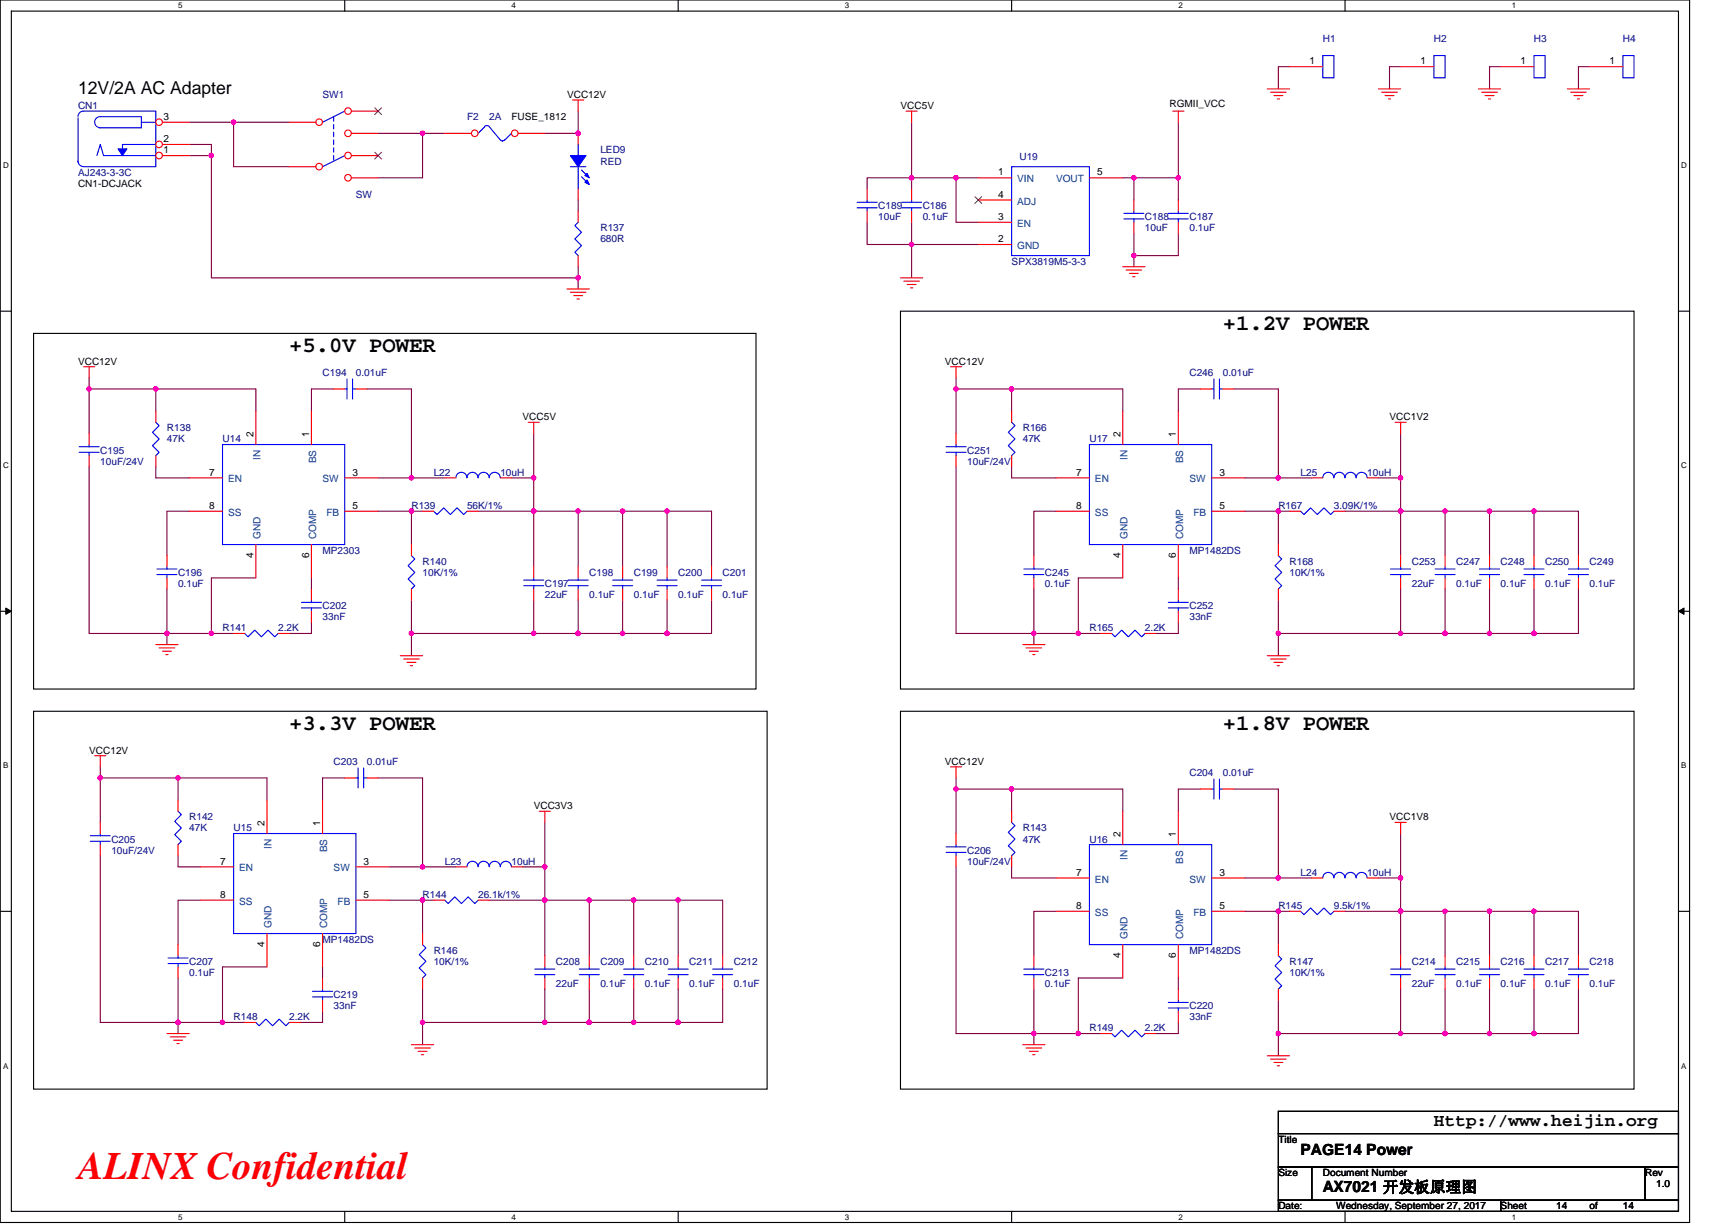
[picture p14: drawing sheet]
<svg xmlns="http://www.w3.org/2000/svg" width="297mm" height="210mm" viewBox="0 0 297 210" stroke-linecap="round" stroke-linejoin="round" font-family="sans-serif">
<defs><g id="words">
<text font-size="6.7" fill="#f00" x="13.4" y="202.2">ALINX Confidential</text>
<g font-size="3.8">
<text x="209.6" y="56.5">+1.2V POWER</text>
<text x="49.6" y="60.3">+5.0V POWER</text>
<text x="49.6" y="125.1">+3.3V POWER</text>
<text x="209.6" y="125.1">+1.8V POWER</text>
</g>
<g font-size="3">
<text x="13.4" y="16.1">12V/2A AC Adapter</text>
<text x="245.8" y="193.1">Http://www.heijin.org</text>
</g>
<g font-size="2.7">
<text x="222.9" y="197.9">PAGE14 Power</text>
<text x="226.7" y="204.4">AX7021 开发板原理图</text>
</g>
<g font-size="1.7">
<text x="224.4" y="11">1</text>
<text x="243.5" y="11">1</text>
<text x="260.6" y="11">1</text>
<text x="275.9" y="11">1</text>
<text x="97.2" y="16.8">VCC12V</text>
<text x="28" y="20.6">3</text>
<text x="87.7" y="20.6">FUSE_1812</text>
<text x="154.3" y="18.7">VCC5V</text>
<text x="200.4" y="18.3">RGMII_VCC</text>
<text x="28" y="26.3">1</text>
<text x="28" y="24.4">2</text>
<text x="13.4" y="32">CN1-DCJACK</text>
<text x="171.1" y="30.1">1</text>
<text x="171.1" y="33.9">4</text>
<text x="188.1" y="30.1">5</text>
<text x="171.1" y="37.7">3</text>
<text x="171.1" y="41.5">2</text>
<text x="13.4" y="62.5">VCC12V</text>
<text x="162" y="62.5">VCC12V</text>
<text x="43.5" y="74.9" transform="rotate(-90 43.5 74.9)">2</text>
<text x="53" y="74.9" transform="rotate(-90 53 74.9)">1</text>
<text x="89.6" y="72">VCC5V</text>
<text x="192" y="74.9" transform="rotate(-90 192 74.9)">2</text>
<text x="201.6" y="74.9" transform="rotate(-90 201.6 74.9)">1</text>
<text x="238.2" y="72">VCC1V2</text>
<text x="35.9" y="81.5">7</text>
<text x="60.4" y="81.5">3</text>
<text x="184.4" y="81.5">7</text>
<text x="209" y="81.5">3</text>
<text x="35.9" y="87.2">8</text>
<text x="60.4" y="87.2">5</text>
<text x="184.4" y="87.2">8</text>
<text x="209" y="87.2">5</text>
<text x="43.5" y="95.6" transform="rotate(-90 43.5 95.6)">4</text>
<text x="53" y="95.6" transform="rotate(-90 53 95.6)">6</text>
<text x="192" y="95.6" transform="rotate(-90 192 95.6)">4</text>
<text x="201.6" y="95.6" transform="rotate(-90 201.6 95.6)">6</text>
<text x="15.3" y="129.2">VCC12V</text>
<text x="162" y="131.1">VCC12V</text>
<text x="45.4" y="141.5" transform="rotate(-90 45.4 141.5)">2</text>
<text x="54.9" y="141.5" transform="rotate(-90 54.9 141.5)">1</text>
<text x="91.5" y="138.7">VCC3V3</text>
<text x="192" y="143.4" transform="rotate(-90 192 143.4)">2</text>
<text x="201.6" y="143.4" transform="rotate(-90 201.6 143.4)">1</text>
<text x="238.2" y="140.6">VCC1V8</text>
<text x="37.8" y="148.2">7</text>
<text x="62.3" y="148.2">3</text>
<text x="37.8" y="153.9">8</text>
<text x="62.3" y="153.9">5</text>
<text x="184.4" y="150.1">7</text>
<text x="184.4" y="155.8">8</text>
<text x="209" y="155.8">5</text>
<text x="209" y="150.1">3</text>
<text x="45.4" y="162.3" transform="rotate(-90 45.4 162.3)">4</text>
<text x="54.9" y="162.3" transform="rotate(-90 54.9 162.3)">6</text>
<text x="192" y="164.2" transform="rotate(-90 192 164.2)">4</text>
<text x="201.6" y="164.2" transform="rotate(-90 201.6 164.2)">6</text>
<text x="219.1" y="195.9">Title</text>
<text x="219.1" y="201.6">Size</text>
<text x="226.7" y="201.6">Document Number</text>
<text x="282" y="201.6">Rev</text>
<text x="283.9" y="203.5">1.0</text>
<text x="219.1" y="207.3">Date:</text>
<text x="229" y="207.3">Wednesday, September 27, 2017</text>
<text x="257.2" y="207.3">Sheet</text>
<text x="266.7" y="207.3">14</text>
<text x="272.5" y="207.3">of</text>
<text x="278.2" y="207.3">14</text>
</g>
<g font-size="1.7" fill="#000080">
<text x="226.7" y="7.3">H1</text>
<text x="245.8" y="7.3">H2</text>
<text x="262.9" y="7.3">H3</text>
<text x="278.2" y="7.3">H4</text>
<text x="55.3" y="16.8">SW1</text>
<text x="13.4" y="18.7">CN1</text>
<text x="80" y="20.6">F2</text>
<text x="83.9" y="20.6">2A</text>
<text x="102.9" y="26.3">LED9</text>
<text x="102.9" y="28.2">RED</text>
<text x="174.7" y="27.5">U19</text>
<text x="13.4" y="30.1">AJ243-3-3C</text>
<text x="61" y="33.9">SW</text>
<text x="150.5" y="35.8">C189</text>
<text x="158.2" y="35.8">C186</text>
<text x="102.9" y="39.6">R137</text>
<text x="102.9" y="41.6">680R</text>
<text x="150.5" y="37.7">10uF</text>
<text x="158.2" y="37.7">0.1uF</text>
<text x="196.3" y="37.7">C188</text>
<text x="196.3" y="39.6">10uF</text>
<text x="203.9" y="37.7">C187</text>
<text x="203.9" y="39.6">0.1uF</text>
<text x="173.4" y="45.4">SPX3819M5-3-3</text>
<text x="55.3" y="64.4">C194</text>
<text x="61" y="64.4">0.01uF</text>
<text x="203.9" y="64.4">C246</text>
<text x="209.6" y="64.4">0.01uF</text>
<text x="17.2" y="77.7">C195</text>
<text x="28.6" y="73.9">R138</text>
<text x="28.6" y="75.8">47K</text>
<text x="38.1" y="75.8">U14</text>
<text x="165.8" y="77.7">C251</text>
<text x="175.3" y="73.9">R166</text>
<text x="175.3" y="75.8">47K</text>
<text x="186.7" y="75.8">U17</text>
<text x="17.2" y="79.7">10uF/24V</text>
<text x="74.3" y="81.6">L22</text>
<text x="85.8" y="81.6">10uH</text>
<text x="165.8" y="79.7">10uF/24V</text>
<text x="222.9" y="81.6">L25</text>
<text x="234.4" y="81.6">10uH</text>
<text x="70.5" y="87.3">R139</text>
<text x="80" y="87.3">56K/1%</text>
<text x="219.1" y="87.3">R167</text>
<text x="228.6" y="87.3">3.09K/1%</text>
<text x="55.3" y="94.9">MP2303</text>
<text x="203.9" y="94.9">MP1482DS</text>
<text x="30.5" y="98.7">C196</text>
<text x="30.5" y="100.6">0.1uF</text>
<text x="72.4" y="96.8">R140</text>
<text x="72.4" y="98.7">10K/1%</text>
<text x="93.4" y="100.6">C197</text>
<text x="101" y="98.7">C198</text>
<text x="108.6" y="98.7">C199</text>
<text x="116.2" y="98.7">C200</text>
<text x="123.9" y="98.7">C201</text>
<text x="179.1" y="98.7">C245</text>
<text x="179.1" y="100.6">0.1uF</text>
<text x="221" y="96.8">R168</text>
<text x="221" y="98.7">10K/1%</text>
<text x="242" y="96.8">C253</text>
<text x="242" y="100.6">22uF</text>
<text x="249.6" y="96.8">C247</text>
<text x="249.6" y="100.6">0.1uF</text>
<text x="257.2" y="96.8">C248</text>
<text x="257.2" y="100.6">0.1uF</text>
<text x="264.8" y="96.8">C250</text>
<text x="264.8" y="100.6">0.1uF</text>
<text x="272.5" y="96.8">C249</text>
<text x="272.5" y="100.6">0.1uF</text>
<text x="55.3" y="104.4">C202</text>
<text x="55.3" y="106.3">33nF</text>
<text x="93.4" y="102.5">22uF</text>
<text x="101" y="102.5">0.1uF</text>
<text x="108.6" y="102.5">0.1uF</text>
<text x="116.2" y="102.5">0.1uF</text>
<text x="123.9" y="102.5">0.1uF</text>
<text x="203.9" y="104.4">C252</text>
<text x="203.9" y="106.3">33nF</text>
<text x="38.1" y="108.2">R141</text>
<text x="47.7" y="108.2">2.2K</text>
<text x="186.7" y="108.2">R165</text>
<text x="196.3" y="108.2">2.2K</text>
<text x="57.2" y="131.1">C203</text>
<text x="62.9" y="131.1">0.01uF</text>
<text x="203.9" y="133">C204</text>
<text x="209.6" y="133">0.01uF</text>
<text x="32.4" y="140.6">R142</text>
<text x="32.4" y="142.5">47K</text>
<text x="40" y="142.5">U15</text>
<text x="175.3" y="142.5">R143</text>
<text x="19.1" y="144.4">C205</text>
<text x="19.1" y="146.3">10uF/24V</text>
<text x="76.2" y="148.2">L23</text>
<text x="87.7" y="148.2">10uH</text>
<text x="165.8" y="146.3">C206</text>
<text x="165.8" y="148.2">10uF/24V</text>
<text x="175.3" y="144.4">47K</text>
<text x="186.7" y="144.4">U16</text>
<text x="72.4" y="153.9">R144</text>
<text x="82" y="153.9">26.1k/1%</text>
<text x="219.1" y="155.9">R145</text>
<text x="222.9" y="150.1">L24</text>
<text x="228.6" y="155.9">9.5k/1%</text>
<text x="234.4" y="150.1">10uH</text>
<text x="55.3" y="161.6">MP1482DS</text>
<text x="32.4" y="165.4">C207</text>
<text x="32.4" y="167.3">0.1uF</text>
<text x="74.3" y="163.5">R146</text>
<text x="74.3" y="165.4">10K/1%</text>
<text x="95.3" y="165.4">C208</text>
<text x="102.9" y="165.4">C209</text>
<text x="110.5" y="165.4">C210</text>
<text x="118.1" y="165.4">C211</text>
<text x="125.8" y="165.4">C212</text>
<text x="179.1" y="167.3">C213</text>
<text x="203.9" y="163.5">MP1482DS</text>
<text x="221" y="165.4">R147</text>
<text x="221" y="167.3">10K/1%</text>
<text x="242" y="165.4">C214</text>
<text x="249.6" y="165.4">C215</text>
<text x="257.2" y="165.4">C216</text>
<text x="264.8" y="165.4">C217</text>
<text x="272.5" y="165.4">C218</text>
<text x="57.2" y="171.1">C219</text>
<text x="57.2" y="173">33nF</text>
<text x="95.3" y="169.2">22uF</text>
<text x="102.9" y="169.2">0.1uF</text>
<text x="110.5" y="169.2">0.1uF</text>
<text x="118.1" y="169.2">0.1uF</text>
<text x="125.8" y="169.2">0.1uF</text>
<text x="179.1" y="169.2">0.1uF</text>
<text x="203.9" y="173">C220</text>
<text x="242" y="169.2">22uF</text>
<text x="249.6" y="169.2">0.1uF</text>
<text x="257.2" y="169.2">0.1uF</text>
<text x="264.8" y="169.2">0.1uF</text>
<text x="272.5" y="169.2">0.1uF</text>
<text x="40" y="174.9">R148</text>
<text x="49.6" y="174.9">2.2K</text>
<text x="186.7" y="176.8">R149</text>
<text x="196.3" y="176.8">2.2K</text>
<text x="203.9" y="174.9">33nF</text>
</g>
<g font-size="1.7" fill="#004080">
<text x="174.3" y="31.3">VIN</text>
<text x="174.3" y="35.1">ADJ</text>
<text x="181" y="31.3">VOUT</text>
<text x="174.3" y="38.9">EN</text>
<text x="174.3" y="42.7">GND</text>
<text x="39.1" y="82.7">EN</text>
<text x="44.7" y="78.9" transform="rotate(-90 44.7 78.9)">IN</text>
<text x="54.2" y="79.4" transform="rotate(-90 54.2 79.4)">BS</text>
<text x="55.3" y="82.7">SW</text>
<text x="187.7" y="82.7">EN</text>
<text x="193.2" y="78.9" transform="rotate(-90 193.2 78.9)">IN</text>
<text x="202.8" y="79.4" transform="rotate(-90 202.8 79.4)">BS</text>
<text x="203.9" y="82.7">SW</text>
<text x="39.1" y="88.4">SS</text>
<text x="56" y="88.4">FB</text>
<text x="187.7" y="88.4">SS</text>
<text x="204.6" y="88.4">FB</text>
<text x="44.7" y="92.4" transform="rotate(-90 44.7 92.4)">GND</text>
<text x="54.2" y="92.4" transform="rotate(-90 54.2 92.4)">COMP</text>
<text x="193.2" y="92.4" transform="rotate(-90 193.2 92.4)">GND</text>
<text x="202.8" y="92.4" transform="rotate(-90 202.8 92.4)">COMP</text>
<text x="41" y="149.4">EN</text>
<text x="46.6" y="145.6" transform="rotate(-90 46.6 145.6)">IN</text>
<text x="56.1" y="146.1" transform="rotate(-90 56.1 146.1)">BS</text>
<text x="57.2" y="149.4">SW</text>
<text x="193.2" y="147.5" transform="rotate(-90 193.2 147.5)">IN</text>
<text x="202.8" y="148" transform="rotate(-90 202.8 148)">BS</text>
<text x="41" y="155.1">SS</text>
<text x="57.9" y="155.1">FB</text>
<text x="187.7" y="151.3">EN</text>
<text x="203.9" y="151.3">SW</text>
<text x="46.6" y="159.1" transform="rotate(-90 46.6 159.1)">GND</text>
<text x="56.1" y="159.1" transform="rotate(-90 56.1 159.1)">COMP</text>
<text x="187.7" y="157">SS</text>
<text x="193.2" y="161" transform="rotate(-90 193.2 161)">GND</text>
<text x="202.8" y="161" transform="rotate(-90 202.8 161)">COMP</text>
<text x="204.6" y="157">FB</text>
</g>
<g font-size="1.4">
<text x="30.5" y="1.4">5</text>
<text x="87.7" y="1.4">4</text>
<text x="144.8" y="1.4">3</text>
<text x="202" y="1.4">2</text>
<text x="259.1" y="1.4">1</text>
<text x=".5" y="28.9">D</text>
<text x="288.2" y="28.9">D</text>
<text x=".5" y="80.3">C</text>
<text x="288.2" y="80.3">C</text>
<text x=".5" y="131.7">B</text>
<text x="288.2" y="131.7">B</text>
<text x=".5" y="183.2">A</text>
<text x="288.2" y="183.2">A</text>
<text x="30.5" y="209.1">5</text>
<text x="87.7" y="209.1">4</text>
<text x="144.8" y="209.1">3</text>
<text x="202" y="209.1">2</text>
<text x="259.1" y="209.1">1</text>
</g>
</g></defs>
<path d="M0 0h289.6v209.5h-289.6zM1.9 1.9h285.8v205.7h-285.8z" fill="none" stroke="#000" stroke-width=".19"/>
<g fill="#fff">
<path d="M30.5 .2h.8v1.5h-.8z"/>
<path d="M30.5 207.8h.8v1.6h-.8z"/>
</g>
<path d="M59.1 0v1.9M59.1 207.6v1.9" fill="none" stroke="#000" stroke-width=".19"/>
<g fill="#fff">
<path d="M87.7 .2h.7v1.5h-.7z"/>
<path d="M87.7 207.8h.7v1.6h-.7z"/>
</g>
<path d="M116.2 0v1.9M116.2 207.6v1.9" fill="none" stroke="#000" stroke-width=".19"/>
<g fill="#fff">
<path d="M144.8 .2h.8v1.5h-.8z"/>
<path d="M144.8 207.8h.8v1.6h-.8z"/>
</g>
<path d="M173.4 0v1.9M173.4 207.6v1.9" fill="none" stroke="#000" stroke-width=".19"/>
<g fill="#fff">
<path d="M202 .2h.7v1.5h-.7z"/>
<path d="M202 207.8h.7v1.6h-.7z"/>
</g>
<path d="M230.5 0v1.9M230.5 207.6v1.9" fill="none" stroke="#000" stroke-width=".19"/>
<g fill="#fff">
<path d="M259.1 .2h.8v1.5h-.8z"/>
<path d="M259.1 207.8h.8v1.6h-.8z"/>
<path d="M.5 27.6h1v1.5h-1z"/>
<path d="M288.2 27.6h1v1.5h-1z"/>
<path d="M.5 79.1h1v1.5h-1z"/>
<path d="M288.2 79.1h1v1.5h-1z"/>
</g>
<path d="M0 53.3h1.9M287.7 53.3h1.9" fill="none" stroke="#000" stroke-width=".19"/>
<g fill="#fff">
<path d="M.5 130.5h.9v1.5h-.9z"/>
<path d="M288.2 130.5h.9v1.5h-.9z"/>
</g>
<path d="M0 104.8h1.9M287.7 104.8h1.9" fill="none" stroke="#000" stroke-width=".19"/>
<path d="M1 104.2l.9 .6-.9 .5zM287.7 104.8l.9-.6v1.1z" fill="#000" stroke="#000" stroke-width=".17"/>
<g fill="#fff">
<path d="M.5 181.9h.9v1.6h-.9z"/>
<path d="M288.2 181.9h.9v1.6h-.9z"/>
</g>
<g fill="none" stroke="#000" stroke-width=".19">
<path d="M5.8 57.1h123.8v61h-123.8zM154.3 53.3h125.8v64.8h-125.8zM5.8 121.9h125.7v64.8h-125.7zM154.3 121.9h125.8v64.8h-125.8zM0 156.2h1.9M287.7 156.2h1.9M219.1 190.5h68.6v3.8h-68.6zM219.1 194.3h68.6v5.7h-68.6zM219.1 200h5.7v5.7h-5.7zM219.1 205.7h38.1v1.9h-38.1zM224.8 200h57.2v5.7h-57.2zM257.2 205.7h30.5v1.9h-30.5z"/>
<path d="M282 200h5.7v5.7h-5.7z"/>
</g>
<g fill="none" stroke="#800040" stroke-width=".19">
<path d="M99.1 19v3.9h-5.7M221 11.4h-1.9v3.8M240.1 11.4h-1.9v3.8M257.2 11.4h-1.9v3.8M272.5 11.4h-2v3.8M32.4 26.7h3.8M32.4 24.8h3.8v1.9M32.4 21h7.6M36.2 26.7v20.9h62.9M40 21h9.6M40 21v7.6h9.6M64.8 22.9h7.6v7.6h-7.6"/>
<path d="M72.4 22.9h3.8M99.1 34.3v1.9M148.6 38.1v3.8h7.6M156.2 21v11.4M156.2 38.1v3.8M163.9 30.5v7.6h3.8M163.9 30.5h3.8M163.9 30.5h-15.3v1.9M192.4 30.5h1.9M194.3 30.5h7.7M194.3 30.5v3.8M202 21v9.5"/>
<path d="M202 30.5v3.8M99.1 47.6v1.9M99.1 45.7v1.9M156.2 41.9h11.5M156.2 41.9v5.7M194.3 40v3.8M194.3 43.8v1.9M202 40v3.8h-7.7M15.3 66.7h11.4v3.8M15.3 64.8v1.9M15.3 66.7v7.6M26.7 66.7h17.2v3.8"/>
<path d="M57.2 66.7h-3.8v3.8M62.9 66.7h7.6v15.2M91.5 74.3v7.6M163.9 64.8v1.9M163.9 66.7h9.5v3.8M163.9 66.7v7.6M173.4 66.7h19v3.8M205.8 66.7h-3.8v3.8M211.5 66.7h7.6v15.2M240.1 74.3v7.6M15.3 80v28.6h13.3M26.7 80v1.9h5.7"/>
<path d="M32.4 87.6h-3.8v7.6M43.9 99.1h-7.7v9.5M53.4 99.1v1.9M64.8 81.9h5.7M64.8 87.6h5.7M70.5 81.9h5.7M70.5 87.6v5.7M70.5 87.6h1.9M82 87.6h9.5M87.7 81.9h3.8M91.5 81.9v5.7M91.5 87.6v9.6"/>
<path d="M91.5 87.6h7.6M99.1 87.6v9.6M99.1 87.6h7.6M106.7 87.6v9.6M106.7 87.6h7.6M114.3 87.6v9.6M114.3 87.6h7.7v9.6M163.9 80v28.6h13.3M173.4 80v1.9h7.6M181 87.6h-3.8v7.6M192.4 99.1h-7.6v9.5M202 99.1v1.9"/>
<path d="M213.4 81.9h5.7M213.4 87.6h5.7M219.1 87.6v5.7M219.1 81.9h5.7M219.1 87.6h1.9M230.5 87.6h9.6M236.3 81.9h3.8M240.1 81.9v5.7M240.1 87.6v7.6M240.1 87.6h7.6M247.7 87.6h7.6M247.7 87.6v7.6"/>
<path d="M255.3 87.6h7.6M255.3 87.6v7.6M262.9 87.6h7.6v7.7M262.9 87.6v7.7M28.6 101v7.6M28.6 108.6v1.9M28.6 108.6h7.6M36.2 108.6h3.8M53.4 106.7v1.9h-3.8M70.5 102.9v5.7M70.5 108.6v3.8M70.5 108.6h21"/>
<path d="M91.5 102.9v5.7M91.5 108.6h7.6M99.1 102.9v5.7M99.1 108.6h7.6M106.7 108.6h7.6M106.7 102.9v5.7M114.3 102.9v5.7M122 102.9v5.7h-7.7M177.2 101v7.6M177.2 108.6v1.9M177.2 108.6h7.6M184.8 108.6h3.8"/>
<path d="M202 106.7v1.9h-3.8M219.1 102.9v5.7M219.1 108.6v3.8M240.1 108.6h7.6M240.1 101v7.6h-21M247.7 108.6h7.6M247.7 101v7.6M255.3 108.6h7.6M255.3 101v7.6M262.9 101v7.6M270.5 101v7.6h-7.6M17.2 131.4v1.9"/>
<path d="M17.2 133.4v7.6M17.2 133.3h13.3v3.9M30.5 133.3h15.3v3.9M59.1 133.4h-3.8v3.8M64.8 133.3h7.6v15.3M163.9 133.3v2M163.9 135.3h9.5v3.8M163.9 135.3v7.6M173.4 135.3h19v3.8M205.8 135.3h-3.8v3.8M211.5 135.3h7.6v15.2M17.2 146.7v28.6h13.3"/>
<path d="M30.5 146.7v1.9h3.8M34.3 154.3h-3.8v7.6M66.7 148.6h5.7M66.7 154.3h5.7M72.4 154.3h1.9M72.4 148.6h5.7M72.4 154.3v5.7M83.9 154.3h9.5M89.6 148.6h3.8M93.4 141v7.6M93.4 148.6v5.7M93.4 154.3v9.5"/>
<path d="M93.4 154.3h7.6M101 154.3v9.5M101 154.3h7.6M108.6 154.3h7.6M108.6 154.3v9.5M116.2 154.3v9.5M116.2 154.3h7.7v9.5M163.9 148.6v28.6h13.3M173.4 148.6v1.9h7.6M181 156.2h-3.8v7.6M213.4 150.5h5.7M213.4 156.2h5.7"/>
<path d="M219.1 156.2v5.7M219.1 150.5h5.7M219.1 156.2h1.9M230.5 156.2h9.6M236.3 150.5h3.8M240.1 142.9v7.6M240.1 150.5v5.7M240.1 156.2v7.6M240.1 156.2h7.6M247.7 156.2h7.6M247.7 156.2v7.6M255.3 156.2h7.6"/>
<path d="M255.3 156.2v7.6M262.9 156.2h7.6v7.6M262.9 156.2v7.6M30.5 175.3h7.6M30.5 167.6v7.7M30.5 175.3v1.9M38.1 175.3h3.8M45.8 165.7h-7.7v9.6M55.3 173.4v1.9h-3.8M55.3 165.7v1.9M72.4 175.3h21M72.4 169.5v5.8"/>
<path d="M72.4 175.3v3.8M93.4 169.5v5.8M93.4 175.3h7.6M101 175.3h7.6M101 169.5v5.8M108.6 175.3h7.6M108.6 169.5v5.8M116.2 169.5v5.8M123.9 169.5v5.8h-7.7M177.2 169.5v7.7M177.2 177.2v1.9M177.2 177.2h7.6"/>
<path d="M184.8 177.2h3.8M192.4 167.6h-7.6v9.6M202 175.3v1.9h-3.8M202 167.6v1.9M219.1 171.4v5.8M219.1 177.2v3.8M240.1 177.2h7.6M240.1 169.5v7.7h-21M247.7 177.2h7.6M247.7 169.5v7.7M255.3 177.2h7.6M255.3 169.5v7.7"/>
<path d="M262.9 169.5v7.7M270.5 169.5v7.7h-7.6"/>
</g>
<g fill="#f0f" stroke="#f0f" stroke-width=".19">
<circle cx="17.2" cy="133.3" r=".38"/>
<circle cx="116.2" cy="175.2" r=".38"/>
<circle cx="108.6" cy="175.2" r=".38"/>
<circle cx="72.4" cy="154.3" r=".38"/>
<circle cx="108.6" cy="154.3" r=".38"/>
<circle cx="72.4" cy="175.2" r=".38"/>
<circle cx="101" cy="175.2" r=".38"/>
<circle cx="30.5" cy="175.2" r=".38"/>
<circle cx="93.4" cy="154.3" r=".38"/>
<circle cx="93.4" cy="148.6" r=".38"/>
<circle cx="93.4" cy="175.2" r=".38"/>
<circle cx="38.1" cy="175.2" r=".38"/>
<circle cx="30.5" cy="133.3" r=".38"/>
<circle cx="116.2" cy="154.3" r=".38"/>
<circle cx="72.4" cy="148.6" r=".38"/>
<circle cx="101" cy="154.3" r=".38"/>
<circle cx="163.9" cy="135.2" r=".38"/>
<circle cx="262.9" cy="177.2" r=".38"/>
<circle cx="255.3" cy="177.2" r=".38"/>
<circle cx="219.1" cy="156.2" r=".38"/>
<circle cx="247.7" cy="177.2" r=".38"/>
<circle cx="240.1" cy="177.2" r=".38"/>
<circle cx="177.2" cy="177.2" r=".38"/>
<circle cx="240.1" cy="156.2" r=".38"/>
<circle cx="240.1" cy="150.5" r=".38"/>
<circle cx="184.8" cy="177.2" r=".38"/>
<circle cx="173.4" cy="135.2" r=".38"/>
<circle cx="262.9" cy="156.2" r=".38"/>
<circle cx="219.1" cy="150.5" r=".38"/>
<circle cx="247.7" cy="156.2" r=".38"/>
<circle cx="36.2" cy="26.7" r=".38"/>
<circle cx="15.3" cy="66.7" r=".38"/>
<circle cx="114.3" cy="108.6" r=".38"/>
<circle cx="106.7" cy="108.6" r=".38"/>
<circle cx="70.5" cy="87.6" r=".38"/>
<circle cx="106.7" cy="87.6" r=".38"/>
<circle cx="70.5" cy="108.6" r=".38"/>
<circle cx="99.1" cy="108.6" r=".38"/>
<circle cx="28.6" cy="108.6" r=".38"/>
<circle cx="91.5" cy="87.6" r=".38"/>
<circle cx="91.5" cy="81.9" r=".38"/>
<circle cx="91.5" cy="108.6" r=".38"/>
<circle cx="36.2" cy="108.6" r=".38"/>
<circle cx="26.7" cy="66.7" r=".38"/>
<circle cx="114.3" cy="87.6" r=".38"/>
<circle cx="70.5" cy="81.9" r=".38"/>
<circle cx="99.1" cy="87.6" r=".38"/>
<circle cx="40" cy="20.9" r=".38"/>
<circle cx="219.1" cy="177.2" r=".38"/>
<circle cx="255.3" cy="156.2" r=".38"/>
<circle cx="99.1" cy="22.8" r=".38"/>
<circle cx="99.1" cy="47.6" r=".38"/>
<circle cx="72.4" cy="22.8" r=".38"/>
<circle cx="163.9" cy="66.7" r=".38"/>
<circle cx="262.9" cy="108.6" r=".38"/>
<circle cx="255.3" cy="108.6" r=".38"/>
<circle cx="219.1" cy="87.6" r=".38"/>
<circle cx="247.7" cy="108.6" r=".38"/>
<circle cx="240.1" cy="108.6" r=".38"/>
<circle cx="177.2" cy="108.6" r=".38"/>
<circle cx="240.1" cy="87.6" r=".38"/>
<circle cx="240.1" cy="81.9" r=".38"/>
<circle cx="184.8" cy="108.6" r=".38"/>
<circle cx="173.4" cy="66.7" r=".38"/>
<circle cx="262.9" cy="87.6" r=".38"/>
<circle cx="219.1" cy="81.9" r=".38"/>
<circle cx="247.7" cy="87.6" r=".38"/>
<circle cx="255.3" cy="87.6" r=".38"/>
<circle cx="219.1" cy="108.6" r=".38"/>
<circle cx="163.9" cy="30.5" r=".38"/>
<circle cx="156.2" cy="30.5" r=".38"/>
<circle cx="156.2" cy="41.9" r=".38"/>
<circle cx="194.3" cy="30.5" r=".38"/>
<circle cx="194.3" cy="43.8" r=".38"/>
<circle cx="202" cy="30.5" r=".38"/>
</g>
<g fill="none" stroke="#f00" stroke-width=".19">
<path d="M98.1 17.1h2M99.1 17.1v2M155.3 19h1.9M156.2 19v2M201 19h1.9M202 19v2M217.2 15.2h3.8M217.8 15.8h2.6M218.4 16.4h1.5M218.9 17h.4M221 11.4h5.7M236.3 15.2h3.8"/>
<path d="M236.8 15.8h2.7M237.4 16.4h1.5M238 17h.4M253.4 15.2h3.8M254 15.8h2.6M254.5 16.4h1.6M255.1 17h.4M268.6 15.2h3.9M269.2 15.8h2.7M269.8 16.4h1.5M270.4 17h.3M156.2 32.4v1.9"/>
<path d="M156.2 36.2v1.9M167.7 30.5h5.7M167.7 34.3h5.7M167.7 38.1h5.7M186.7 30.5h5.7M97.2 49.5h3.8M97.8 50.1h2.6M98.3 50.7h1.6M98.9 51.2h.4M154.3 47.6h3.9M154.9 48.2h2.7M155.5 48.8h1.5"/>
<path d="M156.1 49.3h.3M167.7 41.9h5.7M192.4 45.7h3.9M193 46.3h2.7M193.6 46.9h1.5M194.2 47.4h.3M14.3 62.9h1.9M15.3 62.9v1.9M90.5 72.4h1.9M91.5 72.4v1.9M162.9 62.9h1.9M163.9 62.9v1.9"/>
<path d="M163.9 74.3v1.9M163.9 78.1v1.9M192.4 70.5v5.7M202 70.5v5.7M239.1 72.4h1.9M240.1 72.4v1.9M28.6 95.2v2M28.6 99.1v1.9M181 81.9h5.7M181 87.6h5.7M192.4 93.3v5.8M202 93.3v5.8"/>
<path d="M207.7 81.9h5.7M207.7 87.6h5.7M247.7 95.2v2M247.7 99.1v1.9M262.9 95.2v2M262.9 99.1v1.9M26.7 110.5h3.8M27.3 111.1h2.6M27.9 111.6h1.5M28.4 112.2h.4M68.6 112.4h3.8M69.2 113h2.7"/>
<path d="M69.8 113.5h1.5M70.3 114.1h.4M175.3 110.5h3.8M175.9 111.1h2.6M176.4 111.6h1.6M177 112.2h.4M217.2 112.4h3.8M217.8 113h2.6M218.4 113.5h1.5M218.9 114.1h.4M16.2 129.5h1.9M17.2 129.5v1.9"/>
<path d="M92.4 139.1h1.9M93.4 139.1v1.9M162.9 131.4h1.9M163.9 131.4v2M205.8 135.3h1.9M209.6 135.3h1.9M78.1 148.6h1.9M87.7 148.6h1.9M239.1 141h1.9M240.1 141v1.9M28.6 177.2h3.8M29.2 177.7h2.7"/>
<path d="M29.8 178.3h1.5M30.3 178.9h.4M70.5 179.1h3.8M71.1 179.6h2.7M108.6 163.8v1.9M108.6 167.6v1.9M175.3 179.1h3.8M175.9 179.6h2.6M202 169.5v1.9M202 173.4v1.9M262.9 163.8v1.9M262.9 167.6v1.9"/>
<path d="M270.5 163.8v1.9M270.5 167.6v1.9M71.7 180.2h1.5M72.2 180.8h.4M176.4 180.2h1.6M177 180.8h.4M217.2 181h3.8M217.8 181.5h2.6M218.4 182.1h1.5M218.9 182.7h.4"/>
</g>
<g fill="none" stroke="#00f" stroke-width=".19">
<path d="M226.7 9.5h1.9v3.8h-1.9zM83.1 21.7l-1.1 1.2M83.9 21.7l1.9 2.3M83.9 21.7l-.4-.2-.4 .2M86.5 24a.38 .38 0 0 1-.4 .2 .38 .38 0 0 1-.3-.2M87.7 22.9l-1.2 1.1M154.5 35.6h3.5M154.5 34.7h3.5M156.2 34.3v.4M156.2 35.6v.6M173.4 28.6h13.3v15.2h-13.3zM162.2 77.5h3.4"/>
<path d="M162.2 76.6h3.4M163.9 76.2v.4M163.9 77.5v.6M186.7 76.2h21v17.1h-21zM26.9 98.5h3.4M26.9 97.5h3.4M28.6 97.2v.3M28.6 98.5v.6M246 98.5h3.4M246 97.5h3.4M247.7 97.2v.3M247.7 98.5v.6"/>
<path d="M261.2 98.5h3.4M261.2 97.5h3.4M262.9 97.2v.3M262.9 98.5v.6M207.7 135.3h.4M208.1 133.5v3.5M209 135.3h.6M209 133.5v3.5M80 148.6a.94 .94 0 0 1 1-1 .94 .94 0 0 1 .9 1M82 148.6a.94 .94 0 0 1 .9-1 .94 .94 0 0 1 .9 1 .95 .95 0 0 1 1-1 .95 .95 0 0 1 .9 1 .95 .95 0 0 1 1-1 .95 .95 0 0 1 .9 1M106.9 167.1h3.4M106.9 166.1h3.4"/>
<path d="M108.6 165.7v.4M108.6 167.1v.5M200.3 172.8h3.4M200.3 171.8h3.4M202 171.4v.4M202 172.8v.6M261.2 167.1h3.4M261.2 166.1h3.4M262.9 165.7v.4M262.9 167.1v.5M268.8 167.1h3.5M268.8 166.1h3.5"/>
<path d="M270.5 165.7v.4M270.5 167.1v.5"/>
</g>
<path d="M167.1 33.7l1.2 1.2M168.3 33.7l-1.2 1.2" fill="none" stroke="#804000" stroke-width=".17"/>
<circle cx="81.4" cy="22.8" r=".57" fill="#fff" stroke="#f00" stroke-width=".19"/>
<path d="M76.2 22.9h4.6" fill="none" stroke="#f00" stroke-width=".19"/>
<circle cx="88.2" cy="22.8" r=".57" fill="#fff" stroke="#f00" stroke-width=".19"/>
<g fill="none" stroke="#f00" stroke-width=".19">
<path d="M240.1 11.4h5.7M272.5 11.4h5.7M88.8 22.9h4.6M99.1 36.2v1.9M194.3 34.3v1.9M194.3 38.1v1.9M99.1 43.8v1.9M26.7 70.5v1.9M26.7 78.1v1.9M43.9 70.5v5.7M53.4 70.5v5.7M205.8 66.7h1.9"/>
<path d="M209.6 66.7h1.9M32.4 81.9h5.7M32.4 87.6h5.7M43.9 93.3v5.8M53.4 93.3v5.8M59.1 81.9h5.7M59.1 87.6h5.7M72.4 87.6h1.9M76.2 81.9h1.9M80 87.6h2M85.8 81.9h1.9M106.7 97.2v1.9"/>
<path d="M177.2 95.2v2M177.2 99.1v1.9M221 87.6h1.9M228.6 87.6h1.9M255.3 95.2v2M255.3 99.1v1.9M270.5 95.2v2M270.5 99.1v1.9M53.4 101v1.9M53.4 104.8v1.9M106.7 101v1.9M188.6 108.6h1.9"/>
<path d="M196.3 108.6h1.9M45.8 137.2v5.7M55.3 137.2v5.7M59.1 133.3h1.9M62.9 133.3h1.9M173.4 139.1v1.9M192.4 139.1v5.7M202 139.1v5.7M34.3 148.6h5.7M34.3 154.3h5.7M61 148.6h5.7M61 154.3h5.7"/>
<path d="M173.4 146.7v1.9M181 150.5h5.7M181 156.2h5.7M207.7 150.5h5.7M207.7 156.2h5.7M221 156.2h1.9M224.8 150.5h1.9M228.6 156.2h1.9M234.4 150.5h1.9M41.9 175.3h2M45.8 160v5.7M49.6 175.3h1.9"/>
<path d="M55.3 160v5.7M72.4 160v1.9M72.4 167.6v1.9M93.4 163.8v1.9M93.4 167.6v1.9M116.2 163.8v1.9M116.2 167.6v1.9M177.2 163.8v1.9M177.2 167.6v1.9M192.4 161.9v5.7M202 161.9v5.7M255.3 163.8v1.9"/>
<path d="M255.3 167.6v1.9"/>
</g>
<g fill="none" stroke="#00f" stroke-width=".19">
<path d="M59.1 19.1l-3.8 1.9M245.8 9.5h1.9v3.8h-1.9zM278.2 9.5h1.9v3.8h-1.9zM57.2 20v.8M57.2 21.3v.8M57.2 22.7v.7M57.2 24v.8M57.2 25.3v.8M57.2 26.7v.7M59.1 26.7l-3.8 1.9M99.1 38.1l-.6 .6 1.2 1.1-1.2 1.2 1.2 1.1-1.2 1.1 .6 .6M192.6 37.5h3.5"/>
<path d="M192.6 36.6h3.5M194.3 36.2v.4M194.3 37.5v.6M26.7 72.4l.6 .6-1.2 1.1 1.2 1.1-1.2 1.2 1.2 1.1-.6 .6M38.1 76.2h21v17.1h-21zM207.7 66.7h.4M208.1 65v3.4M209 66.7h.6M209 65v3.4M74.3 87.6l.6 .6 1.1-1.1 1.2 1.1 1.1-1.1 1.2 1.1 .5-.6M81.9 81.9a.95 .95 0 0 0-.9-.9 .95 .95 0 0 0-1 .9 .94 .94 0 0 0-.9-.9 .94 .94 0 0 0-1 .9M85.7 81.9a.95 .95 0 0 0-.9-.9 .95 .95 0 0 0-1 .9 .94 .94 0 0 0-.9-.9 .94 .94 0 0 0-.9 .9"/>
<path d="M105 99.4h3.4M106.7 99.1v.3M175.5 98.5h3.4M175.5 97.5h3.4M177.2 97.2v.3M177.2 98.5v.6M222.9 87.6l.6 .6 1.1-1.1 1.2 1.1 1.1-1.1 1.2 1.1 .5-.6M253.6 98.5h3.4M253.6 97.5h3.4M255.3 97.2v.3M255.3 98.5v.6M268.8 98.5h3.5"/>
<path d="M268.8 97.5h3.5M270.5 97.2v.3M270.5 98.5v.6M51.7 104.2h3.4M51.7 103.3h3.4M53.4 102.9v.4M53.4 104.2v.6M105 100.4h3.4M106.7 100.4v.6M190.5 108.6l.6 .6 1.2-1.2 1.1 1.2 1.1-1.2 1.2 1.2 .6-.6M61 133.3h.4M61.4 131.6v3.5"/>
<path d="M62.3 131.6v3.5M62.3 133.3h.6M40 142.9h21v17.1h-21zM173.4 141l.6 .5-1.2 1.2 1.2 1.1-1.2 1.2 1.2 1.1-.6 .6M186.7 144.8h21v17.1h-21zM222.9 156.2l.6 .6 1.1-1.2 1.2 1.2 1.1-1.2 1.2 1.2 .5-.6M226.7 150.5a.94 .94 0 0 1 1-1 .94 .94 0 0 1 .9 1M228.6 150.5a.94 .94 0 0 1 1-1 .94 .94 0 0 1 .9 1 .95 .95 0 0 1 1-1 .95 .95 0 0 1 .9 1M232.4 150.5a.94 .94 0 0 1 1-1 .94 .94 0 0 1 .9 1M43.9 175.3l.5 .5 1.2-1.1 1.1 1.1 1.2-1.1 1.1 1.1 .6-.5M72.4 161.9l.6 .6-1.1 1.1 1.1 1.2-1.1 1.1 1.1 1.2-.6 .5M91.7 167.1h3.4"/>
<path d="M91.7 166.1h3.4M93.4 165.7v.4M93.4 167.1v.5M114.5 167.1h3.5M114.5 166.1h3.5M116.2 165.7v.4M116.2 167.1v.5M175.5 167.1h3.4M175.5 166.1h3.4M177.2 165.7v.4M177.2 167.1v.5M253.6 167.1h3.4"/>
<path d="M253.6 166.1h3.4M255.3 165.7v.4M255.3 167.1v.5"/>
</g>
<circle cx="54.7" cy="20.9" r=".57" fill="#fff" stroke="#f00" stroke-width=".19"/>
<path d="M49.6 21h4.5" fill="none" stroke="#f00" stroke-width=".19"/>
<circle cx="59.7" cy="19" r=".57" fill="#fff" stroke="#f00" stroke-width=".19"/>
<path d="M60.2 19h4.6" fill="none" stroke="#f00" stroke-width=".19"/>
<path d="M64.2 18.5l1.2 1.1M65.4 18.5l-1.2 1.1" fill="none" stroke="#804000" stroke-width=".17"/>
<circle cx="59.7" cy="22.8" r=".57" fill="#fff" stroke="#f00" stroke-width=".19"/>
<path d="M60.2 22.9h4.6" fill="none" stroke="#f00" stroke-width=".19"/>
<circle cx="54.7" cy="28.6" r=".57" fill="#fff" stroke="#f00" stroke-width=".19"/>
<path d="M49.6 28.6h4.5" fill="none" stroke="#f00" stroke-width=".19"/>
<circle cx="59.7" cy="26.7" r=".57" fill="#fff" stroke="#f00" stroke-width=".19"/>
<path d="M60.2 26.7h4.6" fill="none" stroke="#f00" stroke-width=".19"/>
<path d="M64.2 26.1l1.2 1.2M65.4 26.1l-1.2 1.2" fill="none" stroke="#804000" stroke-width=".17"/>
<circle cx="59.7" cy="30.5" r=".57" fill="#fff" stroke="#f00" stroke-width=".19"/>
<path d="M60.2 30.5h4.6M17.2 141v1.9M17.2 144.8v1.9M30.5 161.9v1.9M30.5 165.7v1.9" fill="none" stroke="#f00" stroke-width=".19"/>
<g fill="none" stroke="#00f" stroke-width=".19">
<path d="M13.4 20a.91 .91 0 0 1 .9-1h12.4v9.6h-12.4M13.4 27.6a.93 .93 0 0 0 .9 1M13.4 20.2v7.6M16.6 26.7l.6-1.9 .6 1.9h8.9M17.2 21.9a.94 .94 0 0 1-1-1 .94 .94 0 0 1 1-.9h7v1.9h-7.2M24.2 21h2.5M26.7 24.8h-5.7v1.9M15.5 144.2h3.4M15.5 143.3h3.4M17.2 142.9v.4M17.2 144.2v.6M28.8 165.2h3.4"/>
<path d="M28.8 164.2h3.4M30.5 163.8v.4M30.5 165.2v.5"/>
</g>
<path d="M20.2 25.5h1.6l-.8 1.2z" fill-rule="evenodd" fill="#00f" stroke="#00f" stroke-width=".19"/>
<circle cx="27.3" cy="26.7" r=".57" fill="#fff" stroke="#f00" stroke-width=".19"/>
<path d="M27.9 26.7h4.5" fill="none" stroke="#f00" stroke-width=".19"/>
<circle cx="27.3" cy="20.9" r=".57" fill="#fff" stroke="#f00" stroke-width=".19"/>
<path d="M27.9 21h4.5" fill="none" stroke="#f00" stroke-width=".19"/>
<circle cx="27.3" cy="24.8" r=".57" fill="#fff" stroke="#f00" stroke-width=".19"/>
<g fill="none" stroke="#f00" stroke-width=".19">
<path d="M257.2 11.4h5.7M27.9 24.8h4.5M99.1 22.9v1.9M99.1 32.4v1.9M148.6 32.4v1.9M148.6 36.2v1.9M202 34.3v1.9M202 38.1v1.9M15.3 74.3v1.9M15.3 78.1v1.9M57.2 66.7h1.9M61 66.7h1.9"/>
<path d="M173.4 70.5v1.9M173.4 78.1v1.9M70.5 93.3v1.9M91.5 97.2v1.9M99.1 97.2v1.9M114.3 97.2v1.9M122 97.2v1.9M219.1 93.3v1.9M224.8 81.9h1.9M234.4 81.9h1.9M240.1 95.2v2M240.1 99.1v1.9"/>
<path d="M40 108.6h1.9M47.7 108.6h1.9M70.5 101v1.9M91.5 101v1.9M99.1 101v1.9M114.3 101v1.9M122 101v1.9M202 101v1.9M202 104.8v1.9M219.1 101v1.9M30.5 137.2v1.9M30.5 144.8v1.9"/>
<path d="M74.3 154.3h1.9M82 154.3h1.9M163.9 142.9v1.9M163.9 146.7v1.9M55.3 167.6v1.9M55.3 171.4v2M101 163.8v1.9M101 167.6v1.9M123.9 163.8v1.9M123.9 167.6v1.9M188.6 177.2h1.9M196.3 177.2h1.9"/>
<path d="M219.1 161.9v1.9M219.1 169.5v2M240.1 163.8v1.9M240.1 167.6v1.9M247.7 163.8v1.9M247.7 167.6v1.9"/>
</g>
<g fill="none" stroke="#00f" stroke-width=".19">
<path d="M262.9 9.5h1.9v3.8h-1.9zM97.8 28.6h2.6M99.1 24.8v1.9M99.1 28.6v3.8M99.7 29.1l1.1 1.2M99.7 30.3l1.1 1.1M146.9 35.6h3.4M146.9 34.7h3.4M148.6 34.3v.4M148.6 35.6v.6M200.3 37.5h3.4M200.3 36.6h3.4"/>
<path d="M202 36.2v.4M202 37.5v.6M13.6 77.5h3.4M13.6 76.6h3.4M15.3 76.2v.4M15.3 77.5v.6M59.1 66.7h.4M59.5 65v3.4M60.4 65v3.4M60.4 66.7h.6M173.4 72.4l.6 .6-1.2 1.1 1.2 1.1-1.2 1.2 1.2 1.1-.6 .6M70.5 95.2l.6 .6-1.1 1.2 1.1 1.1-1.1 1.2 1.1 1.1-.6 .6"/>
<path d="M89.8 99.4h3.4M91.5 99.1v.3M97.4 99.4h3.4M99.1 99.1v.3M112.6 99.4h3.5M114.3 99.1v.3M120.2 99.4h3.5M122 99.1v.3M219.1 95.2l.6 .6-1.2 1.2 1.2 1.1-1.2 1.2 1.2 1.1-.6 .6M228.6 81.9a.94 .94 0 0 0-.9-.9 .94 .94 0 0 0-1 .9M232.4 81.9a.95 .95 0 0 0-.9-.9 .95 .95 0 0 0-1 .9 .94 .94 0 0 0-.9-.9 .94 .94 0 0 0-1 .9M234.3 81.9a.94 .94 0 0 0-.9-.9 .94 .94 0 0 0-1 .9"/>
<path d="M238.4 98.5h3.4M238.4 97.5h3.4M240.1 97.2v.3M240.1 98.5v.6M41.9 108.6l.6 .6 1.2-1.2 1.1 1.2 1.1-1.2 1.2 1.2 .6-.6M89.8 100.4h3.4M91.5 100.4v.6M97.4 100.4h3.4M99.1 100.4v.6M112.6 100.4h3.5M114.3 100.4v.6M120.2 100.4h3.5"/>
<path d="M122 100.4v.6M200.3 104.2h3.4M200.3 103.3h3.4M202 102.9v.4M202 104.2v.6M30.5 139.1l.6 .5-1.2 1.2 1.2 1.1-1.2 1.2 1.2 1.1-.6 .6M76.2 154.3l.6 .6 1.2-1.2 1.1 1.2 1.1-1.2 1.2 1.2 .6-.6M162.2 146.1h3.4M162.2 145.2h3.4M163.9 144.8v.4M163.9 146.1v.6M53.6 170.9h3.4"/>
<path d="M53.6 169.9h3.4M55.3 169.5v.4M55.3 170.9v.5M99.3 167.1h3.4M99.3 166.1h3.4M101 165.7v.4M101 167.1v.5M122.1 167.1h3.5M122.1 166.1h3.5M123.9 165.7v.4M123.9 167.1v.5M190.5 177.2l.6 .5 1.2-1.1 1.1 1.1 1.1-1.1 1.2 1.1 .6-.5"/>
<path d="M219.1 163.8l.6 .6-1.2 1.1 1.2 1.2-1.2 1.1 1.2 1.2-.6 .5M238.4 167.1h3.4M238.4 166.1h3.4M240.1 165.7v.4M240.1 167.1v.5M246 167.1h3.4M246 166.1h3.4M247.7 165.7v.4M247.7 167.1v.5"/>
</g>
<g fill="#00f" stroke="#00f" stroke-width=".19">
<path d="M97.8 26.7h2.6l-1.3 1.9z" fill-rule="evenodd"/>
<path d="M100.6 30.9l.4 .7-.8-.4z" fill-rule="evenodd"/>
<path d="M100.6 29.7l.4 .8-.8-.4z" fill-rule="evenodd"/>
</g>
<g fill="#f0f" stroke="#f0f" stroke-width=".19">
<circle cx="17.2" cy="133.3" r=".38"/>
<circle cx="116.2" cy="175.2" r=".38"/>
<circle cx="108.6" cy="175.2" r=".38"/>
<circle cx="72.4" cy="154.3" r=".38"/>
<circle cx="108.6" cy="154.3" r=".38"/>
<circle cx="72.4" cy="175.2" r=".38"/>
<circle cx="101" cy="175.2" r=".38"/>
<circle cx="30.5" cy="175.2" r=".38"/>
<circle cx="93.4" cy="154.3" r=".38"/>
<circle cx="93.4" cy="148.6" r=".38"/>
<circle cx="93.4" cy="175.2" r=".38"/>
<circle cx="38.1" cy="175.2" r=".38"/>
<circle cx="30.5" cy="133.3" r=".38"/>
<circle cx="116.2" cy="154.3" r=".38"/>
<circle cx="72.4" cy="148.6" r=".38"/>
<circle cx="101" cy="154.3" r=".38"/>
<circle cx="163.9" cy="135.2" r=".38"/>
<circle cx="262.9" cy="177.2" r=".38"/>
<circle cx="255.3" cy="177.2" r=".38"/>
<circle cx="219.1" cy="156.2" r=".38"/>
<circle cx="247.7" cy="177.2" r=".38"/>
<circle cx="240.1" cy="177.2" r=".38"/>
<circle cx="177.2" cy="177.2" r=".38"/>
<circle cx="240.1" cy="156.2" r=".38"/>
<circle cx="240.1" cy="150.5" r=".38"/>
<circle cx="184.8" cy="177.2" r=".38"/>
<circle cx="173.4" cy="135.2" r=".38"/>
<circle cx="262.9" cy="156.2" r=".38"/>
<circle cx="219.1" cy="150.5" r=".38"/>
<circle cx="247.7" cy="156.2" r=".38"/>
<circle cx="36.2" cy="26.7" r=".38"/>
<circle cx="15.3" cy="66.7" r=".38"/>
<circle cx="114.3" cy="108.6" r=".38"/>
<circle cx="106.7" cy="108.6" r=".38"/>
<circle cx="70.5" cy="87.6" r=".38"/>
<circle cx="106.7" cy="87.6" r=".38"/>
<circle cx="70.5" cy="108.6" r=".38"/>
<circle cx="99.1" cy="108.6" r=".38"/>
<circle cx="28.6" cy="108.6" r=".38"/>
<circle cx="91.5" cy="87.6" r=".38"/>
<circle cx="91.5" cy="81.9" r=".38"/>
<circle cx="91.5" cy="108.6" r=".38"/>
<circle cx="36.2" cy="108.6" r=".38"/>
<circle cx="26.7" cy="66.7" r=".38"/>
<circle cx="114.3" cy="87.6" r=".38"/>
<circle cx="70.5" cy="81.9" r=".38"/>
<circle cx="99.1" cy="87.6" r=".38"/>
<circle cx="40" cy="20.9" r=".38"/>
<circle cx="219.1" cy="177.2" r=".38"/>
<circle cx="255.3" cy="156.2" r=".38"/>
<circle cx="99.1" cy="22.8" r=".38"/>
<circle cx="99.1" cy="47.6" r=".38"/>
<circle cx="72.4" cy="22.8" r=".38"/>
<circle cx="163.9" cy="66.7" r=".38"/>
<circle cx="262.9" cy="108.6" r=".38"/>
<circle cx="255.3" cy="108.6" r=".38"/>
<circle cx="219.1" cy="87.6" r=".38"/>
<circle cx="247.7" cy="108.6" r=".38"/>
<circle cx="240.1" cy="108.6" r=".38"/>
<circle cx="177.2" cy="108.6" r=".38"/>
<circle cx="240.1" cy="87.6" r=".38"/>
<circle cx="240.1" cy="81.9" r=".38"/>
<circle cx="184.8" cy="108.6" r=".38"/>
<circle cx="173.4" cy="66.7" r=".38"/>
<circle cx="262.9" cy="87.6" r=".38"/>
<circle cx="219.1" cy="81.9" r=".38"/>
<circle cx="247.7" cy="87.6" r=".38"/>
<circle cx="255.3" cy="87.6" r=".38"/>
<circle cx="219.1" cy="108.6" r=".38"/>
<circle cx="163.9" cy="30.5" r=".38"/>
<circle cx="156.2" cy="30.5" r=".38"/>
<circle cx="156.2" cy="41.9" r=".38"/>
<circle cx="194.3" cy="30.5" r=".38"/>
<circle cx="194.3" cy="43.8" r=".38"/>
<circle cx="202" cy="30.5" r=".38"/>
</g>
<use href="#words"/>
</svg>
